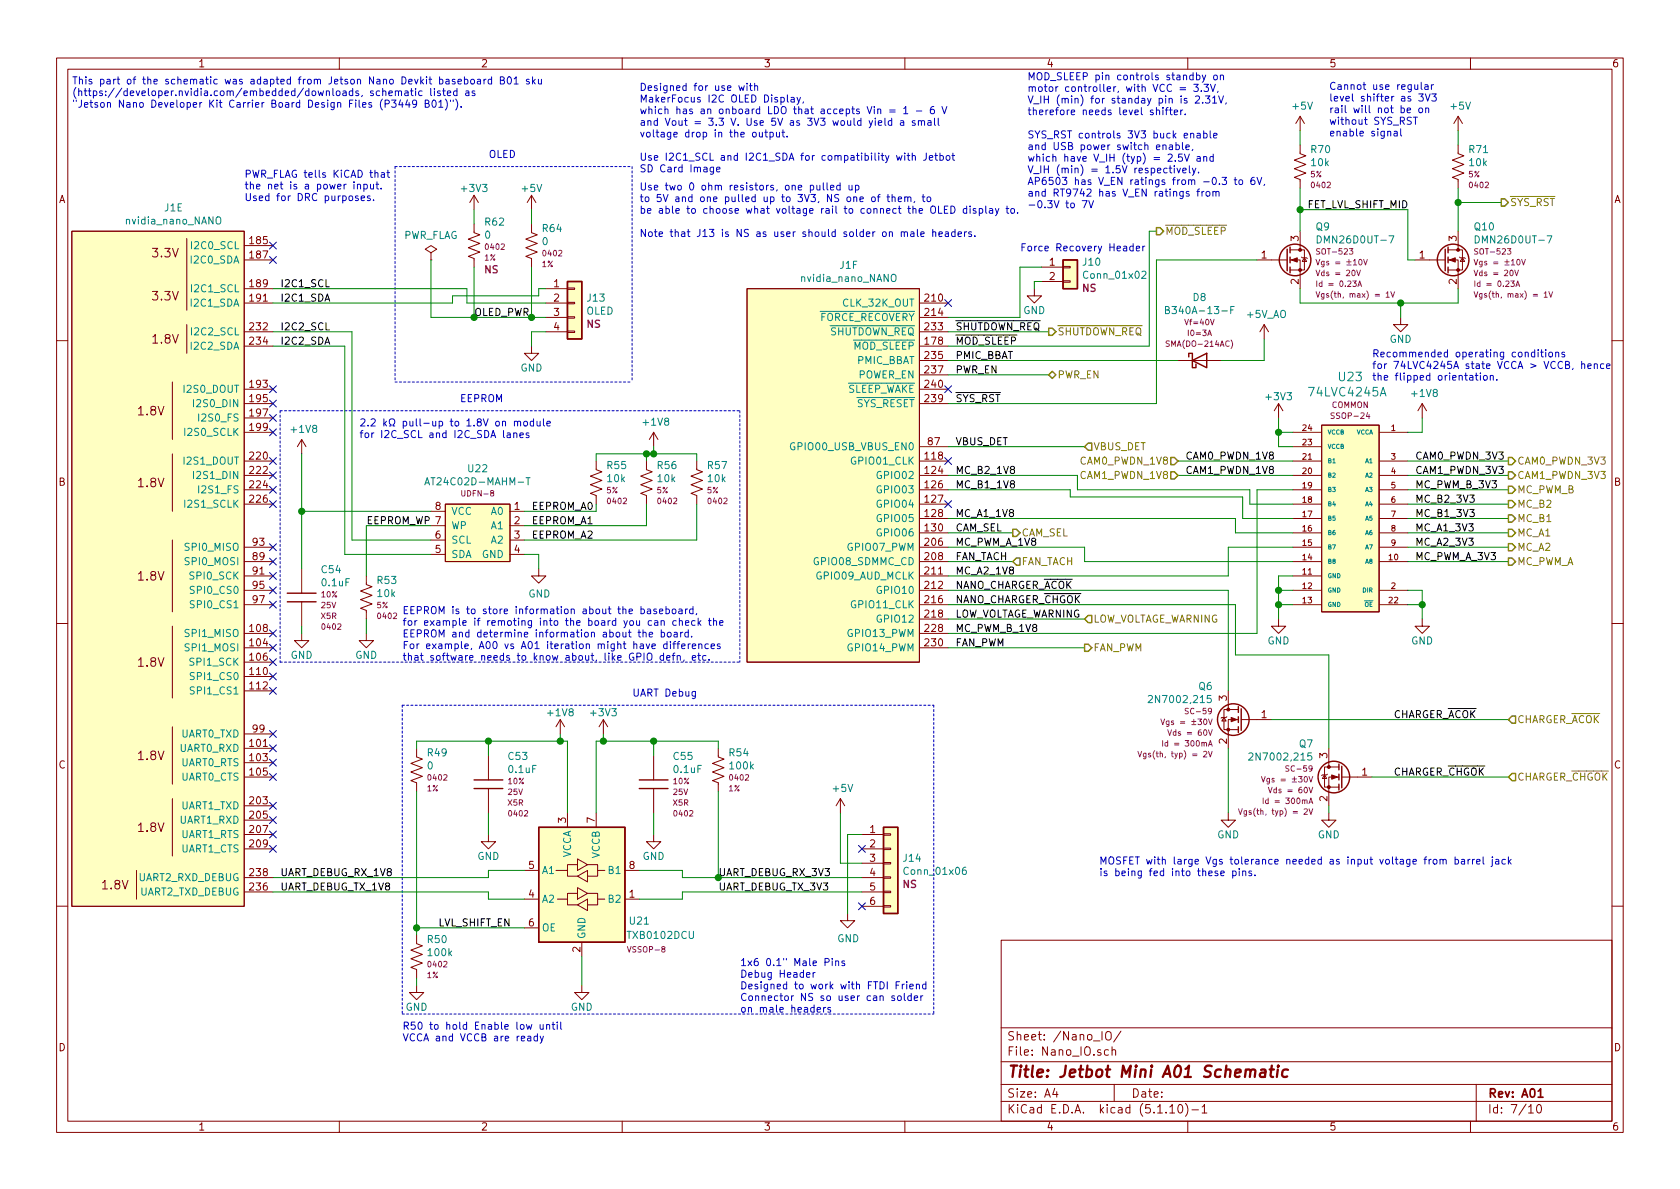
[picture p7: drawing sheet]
<svg xmlns="http://www.w3.org/2000/svg" width="297mm" height="210mm" viewBox="0 0 297 210" stroke-linecap="round" stroke-linejoin="round" font-family="sans-serif">
<defs><g id="words">
<text font-size="2.8" fill="#840000" x="178" y="190.5">Title: Jetbot Mini A01 Schematic</text>
<g font-size="2.1" fill="#840000">
<text x="27" y="45.5">3.3V</text>
<text x="27" y="53.1">3.3V</text>
<text x="27" y="60.8">1.8V</text>
<text x="24.5" y="73.5">1.8V</text>
<text x="24.5" y="86.2">1.8V</text>
<text x="24.5" y="102.7">1.8V</text>
<text x="24.5" y="117.9">1.8V</text>
<text x="24.5" y="134.4">1.8V</text>
<text x="24.5" y="147.1">1.8V</text>
<text x="18.1" y="157.3">1.8V</text>
<text x="178" y="184">Sheet: /Nano_IO/</text>
<text x="178" y="186.7">File: Nano_IO.sch</text>
<text x="178" y="196.9">KiCad E.D.A. kicad (5.1.10)-1</text>
<text x="178" y="194.1">Size: A4</text>
<text x="200" y="194.1">Date:</text>
<text x="263" y="194.1">Rev: A01</text>
<text x="263" y="196.9">Id: 7/10</text>
</g>
<g font-size="2.1" fill="#008484">
<text x="232.1" y="70.1">74LVC4245A</text>
<text x="236.8" y="67.4">U23</text>
</g>
<g font-size="1.8" fill="#840000">
<text x="35" y="11.9">1</text>
<text x="85" y="11.9">2</text>
<text x="135" y="11.9">3</text>
<text x="185" y="11.9">4</text>
<text x="235" y="11.9">5</text>
<text x="285" y="11.9">6</text>
<text x="10.4" y="35.9">A</text>
<text x="285.4" y="35.9">A</text>
<text x="44.2" y="43.2">185</text>
<text x="44.2" y="45.7">187</text>
<text x="185.6" y="47">1</text>
<text x="223" y="45.7">1</text>
<text x="229.6" y="42.6" transform="rotate(-90 229.6 42.6)">3</text>
<text x="251" y="45.7">1</text>
<text x="257.6" y="42.6" transform="rotate(-90 257.6 42.6)">3</text>
<text x="44.2" y="50.8">189</text>
<text x="44.2" y="53.3">191</text>
<text x="97.9" y="50.8">1</text>
<text x="97.9" y="53.3">2</text>
<text x="163.6" y="53.3">210</text>
<text x="185.6" y="49.5">2</text>
<text x="229.6" y="50.3" transform="rotate(-90 229.6 50.3)">2</text>
<text x="257.6" y="50.3" transform="rotate(-90 257.6 50.3)">2</text>
<text x="44.2" y="58.4">232</text>
<text x="97.9" y="55.9">3</text>
<text x="97.9" y="58.4">4</text>
<text x="163.6" y="55.9">214</text>
<text x="163.6" y="58.4">233</text>
<text x="44.2" y="61">234</text>
<text x="163.6" y="61">178</text>
<text x="163.6" y="63.5">235</text>
<text x="44.2" y="68.6">193</text>
<text x="44.2" y="71.1">195</text>
<text x="163.6" y="66">237</text>
<text x="163.6" y="71.1">239</text>
<text x="163.6" y="68.6">240</text>
<text x="44.2" y="73.7">197</text>
<text x="44.2" y="76.2">199</text>
<text x="44.2" y="81.3">220</text>
<text x="44.2" y="83.8">222</text>
<text x="163.6" y="81.3">118</text>
<text x="163.6" y="83.8">124</text>
<text x="164.1" y="78.7">87</text>
<text x="10.4" y="85.9">B</text>
<text x="44.2" y="86.4">224</text>
<text x="44.2" y="88.9">226</text>
<text x="163.6" y="86.4">126</text>
<text x="163.6" y="88.9">127</text>
<text x="285.4" y="85.9">B</text>
<text x="77" y="95.2">6</text>
<text x="77" y="90.2">8</text>
<text x="91" y="90.2">1</text>
<text x="91" y="92.7">2</text>
<text x="91" y="95.2">3</text>
<text x="163.6" y="91.4">128</text>
<text x="163.6" y="94">130</text>
<text x="44.8" y="99.1">89</text>
<text x="44.8" y="101.6">91</text>
<text x="44.8" y="96.5">93</text>
<text x="77" y="97.8">5</text>
<text x="91" y="97.8">4</text>
<text x="163.6" y="96.5">206</text>
<text x="163.6" y="99.1">208</text>
<text x="163.6" y="101.6">211</text>
<text x="44.8" y="104.1">95</text>
<text x="44.8" y="106.7">97</text>
<text x="163.6" y="104.1">212</text>
<text x="163.6" y="106.7">216</text>
<text x="44.2" y="111.8">108</text>
<text x="163.6" y="109.2">218</text>
<text x="163.6" y="111.8">228</text>
<text x="44.2" y="114.3">104</text>
<text x="44.2" y="116.8">106</text>
<text x="44.2" y="119.4">110</text>
<text x="163.6" y="114.3">230</text>
<text x="44.2" y="121.9">112</text>
<text x="216.9" y="123.9" transform="rotate(-90 216.9 123.9)">3</text>
<text x="44.8" y="129.5">99</text>
<text x="216.9" y="131.5" transform="rotate(-90 216.9 131.5)">2</text>
<text x="223" y="127">1</text>
<text x="10.4" y="135.9">C</text>
<text x="44.2" y="132.1">101</text>
<text x="44.2" y="134.6">103</text>
<text x="44.2" y="137.2">105</text>
<text x="234.7" y="134.1" transform="rotate(-90 234.7 134.1)">3</text>
<text x="240.8" y="137.2">1</text>
<text x="285.4" y="135.9">C</text>
<text x="44.2" y="142.2">203</text>
<text x="234.7" y="141.7" transform="rotate(-90 234.7 141.7)">2</text>
<text x="44.2" y="144.8">205</text>
<text x="44.2" y="147.3">207</text>
<text x="44.2" y="149.9">209</text>
<text x="100.1" y="145.5" transform="rotate(-90 100.1 145.5)">3</text>
<text x="105.2" y="145.5" transform="rotate(-90 105.2 145.5)">7</text>
<text x="153.8" y="147.3">1</text>
<text x="153.8" y="149.9">2</text>
<text x="44.2" y="154.9">238</text>
<text x="93.5" y="153.7">5</text>
<text x="111.3" y="153.7">8</text>
<text x="153.8" y="152.4">3</text>
<text x="153.8" y="154.9">4</text>
<text x="44.2" y="157.5">236</text>
<text x="93.5" y="158.7">4</text>
<text x="111.3" y="158.7">1</text>
<text x="153.8" y="157.5">5</text>
<text x="153.8" y="160">6</text>
<text x="93.5" y="163.8">6</text>
<text x="102.6" y="168.4" transform="rotate(-90 102.6 168.4)">2</text>
<text x="10.4" y="185.9">D</text>
<text x="285.4" y="185.9">D</text>
<text x="35" y="199.9">1</text>
<text x="85" y="199.9">2</text>
<text x="135" y="199.9">3</text>
<text x="185" y="199.9">4</text>
<text x="235" y="199.9">5</text>
<text x="285" y="199.9">6</text>
</g>
<g font-size="1.8" fill="#0000c2">
<text x="12.7" y="14.9">This part of the schematic was adapted from Jetson Nano Devkit baseboard B01 sku</text>
<text x="12.7" y="17">(https://developer.nvidia.com/embedded/downloads, schematic listed as</text>
<text x="113" y="16.1">Designed for use with</text>
<text x="181.6" y="14.2">MOD_SLEEP pin controls standby on</text>
<text x="181.6" y="16.3">motor controller, with VCC = 3.3V,</text>
<text x="234.9" y="15.9">Cannot use regular</text>
<text x="234.9" y="18">level shifter as 3V3</text>
<text x="12.7" y="19">&quot;Jetson Nano Developer Kit Carrier Board Design Files (P3449 B01)&quot;).</text>
<text x="113" y="18.1">MakerFocus I2C OLED Display,</text>
<text x="113" y="20.2">which has an onboard LDO that accepts Vin = 1 - 6 V</text>
<text x="113" y="22.2">and Vout = 3.3 V. Use 5V as 3V3 would yield a small</text>
<text x="181.6" y="18.3">V_IH (min) for standay pin is 2.31V,</text>
<text x="181.6" y="20.4">therefore needs level shifter.</text>
<text x="234.9" y="20">rail will not be on</text>
<text x="234.9" y="22.1">without SYS_RST</text>
<text x="86.4" y="27.9">OLED</text>
<text x="113" y="24.3">voltage drop in the output.</text>
<text x="113" y="28.4">Use I2C1_SCL and I2C1_SDA for compatibility with Jetbot</text>
<text x="181.6" y="24.5">SYS_RST controls 3V3 buck enable</text>
<text x="181.6" y="26.5">and USB power switch enable,</text>
<text x="181.6" y="28.6">which have V_IH (typ) = 2.5V and</text>
<text x="234.9" y="24.1">enable signal</text>
<text x="43.2" y="31.4">PWR_FLAG tells KiCAD that</text>
<text x="43.2" y="33.5">the net is a power input.</text>
<text x="43.2" y="35.6">Used for DRC purposes.</text>
<text x="113" y="30.5">SD Card Image</text>
<text x="113" y="33.7">Use two 0 ohm resistors, one pulled up</text>
<text x="113" y="35.7">to 5V and one pulled up to 3V3, NS one of them, to</text>
<text x="181.6" y="30.7">V_IH (min) = 1.5V respectively.</text>
<text x="181.6" y="32.7">AP6503 has V_EN ratings from -0.3 to 6V,</text>
<text x="181.6" y="34.8">and RT9742 has V_EN ratings from</text>
<text x="113" y="37.8">be able to choose what voltage rail to connect the OLED display to.</text>
<text x="113" y="41.9">Note that J13 is NS as user should solder on male headers.</text>
<text x="181.6" y="36.8">-0.3V to 7V</text>
<text x="180.3" y="44.4">Force Recovery Header</text>
<text x="242.6" y="63.2">Recommended operating conditions</text>
<text x="242.6" y="65.2">for 74LVC4245A state VCCA &gt; VCCB, hence</text>
<text x="81.3" y="71.1">EEPROM</text>
<text x="242.6" y="67.3">the flipped orientation.</text>
<text x="63.5" y="75.4">2.2 k pull-up to 1.8V on module</text>
<text x="63.5" y="77.5">for I2C_SCL and I2C_SDA lanes</text>
<text x="71.1" y="108.6">EEPROM is to store information about the baseboard,</text>
<text x="71.1" y="110.7">for example if remoting into the board you can check the</text>
<text x="71.1" y="112.7">EEPROM and determine information about the board.</text>
<text x="71.1" y="114.8">For example, A00 vs A01 iteration might have differences</text>
<text x="71.1" y="116.8">that software needs to know about, like GPIO defn, etc.</text>
<text x="111.8" y="123.2">UART Debug</text>
<text x="194.3" y="152.9">MOSFET with large Vgs tolerance needed as input voltage from barrel jack</text>
<text x="194.3" y="154.9">is being fed into these pins.</text>
<text x="130.8" y="170.8">1x6 0.1&quot; Male Pins</text>
<text x="130.8" y="172.9">Debug Header</text>
<text x="130.8" y="174.9">Designed to work with FTDI Friend</text>
<text x="130.8" y="177">Connector NS so user can solder</text>
<text x="130.8" y="179.1">on male headers</text>
<text x="71.1" y="182.1">R50 to hold Enable low until</text>
<text x="71.1" y="184.1">VCCA and VCCB are ready</text>
</g>
<g font-size="1.8" fill="#008484">
<text x="228.7" y="19.4">+5V</text>
<text x="256.6" y="19.4">+5V</text>
<text x="231.9" y="27.1">R70</text>
<text x="231.9" y="29.4">10k</text>
<text x="259.8" y="27.1">R71</text>
<text x="259.9" y="29.4">10k</text>
<text x="81.7" y="34">+3V3</text>
<text x="92.4" y="34">+5V</text>
<text x="22.4" y="39.7">nvidia_nano_NANO</text>
<text x="29.1" y="37.4">J1E</text>
<text x="85.8" y="39.9">R62</text>
<text x="96" y="41">R64</text>
<text x="232.7" y="40.7">Q9</text>
<text x="260.8" y="40.7">Q10</text>
<text x="34" y="46.6">I2C0_SDA</text>
<text x="34.2" y="44.1">I2C0_SCL</text>
<text x="71.2" y="42.3">PWR_FLAG</text>
<text x="85.8" y="42.2">0</text>
<text x="95.9" y="43.4">0</text>
<text x="148.5" y="47.5">J1F</text>
<text x="191.5" y="47">J10</text>
<text x="233.5" y="43">DMN26D0UT-7</text>
<text x="261.5" y="43">DMN26D0UT-7</text>
<text x="34.2" y="51.7">I2C1_SCL</text>
<text x="103.9" y="53.3">J13</text>
<text x="141.8" y="49.9">nvidia_nano_NANO</text>
<text x="191.9" y="49.3">Conn_01x02</text>
<text x="211" y="53.2">D8</text>
<text x="34" y="54.2">I2C1_SDA</text>
<text x="34.2" y="59.3">I2C2_SCL</text>
<text x="103.7" y="55.6">OLED</text>
<text x="144.7" y="56.8">FORCE_RECOVERY</text>
<text x="146.6" y="59.3">SHUTDOWN_REQ</text>
<text x="149.2" y="54.2">CLK_32K_OUT</text>
<text x="180.9" y="55.5">GND</text>
<text x="207.2" y="55.5">B340A-13-F</text>
<text x="220.5" y="56.2">+5V_AO</text>
<text x="34" y="61.8">I2C2_SDA</text>
<text x="92" y="65.7">GND</text>
<text x="150.9" y="61.8">MOD_SLEEP</text>
<text x="151.5" y="64.4">PMIC_BBAT</text>
<text x="245.7" y="60.6">GND</text>
<text x="32.8" y="69.5">I2S0_DOUT</text>
<text x="149.6" y="69.5">SLEEP_WAKE</text>
<text x="151.7" y="66.9">POWER_EN</text>
<text x="224" y="70.8">+3V3</text>
<text x="249.8" y="70.2">+1V8</text>
<text x="33" y="77.1">I2S0_SCLK</text>
<text x="34.7" y="72">I2S0_DIN</text>
<text x="35.5" y="74.5">I2S0_FS</text>
<text x="51.6" y="76.5">+1V8</text>
<text x="113.9" y="75.3">+1V8</text>
<text x="151.4" y="72">SYS_RESET</text>
<text x="32.8" y="82.2">I2S1_DOUT</text>
<text x="82.8" y="83.5">U22</text>
<text x="107.4" y="83">R55</text>
<text x="116.3" y="83">R56</text>
<text x="125.2" y="83">R57</text>
<text x="140.4" y="79.6">GPIO00_USB_VBUS_EN0</text>
<text x="150.8" y="82.2">GPIO01_CLK</text>
<text x="33" y="89.8">I2S1_SCLK</text>
<text x="34.7" y="84.7">I2S1_DIN</text>
<text x="35.5" y="87.2">I2S1_FS</text>
<text x="76.1" y="85.8">AT24C02D-MAHM-T</text>
<text x="107.5" y="85.3">10k</text>
<text x="116.4" y="85.3">10k</text>
<text x="125.2" y="85.3">10k</text>
<text x="155.4" y="84.7">GPIO02</text>
<text x="155.4" y="87.2">GPIO03</text>
<text x="155.4" y="89.8">GPIO04</text>
<text x="79.8" y="93.6">WP</text>
<text x="79.8" y="91.1">VCC</text>
<text x="86.9" y="91.1">A0</text>
<text x="86.9" y="93.6">A1</text>
<text x="155.4" y="92.3">GPIO05</text>
<text x="155.4" y="94.9">GPIO06</text>
<text x="33.1" y="99.9">SPI0_MOSI</text>
<text x="33.1" y="97.4">SPI0_MISO</text>
<text x="56.9" y="101.4">C54</text>
<text x="79.8" y="98.7">SDA</text>
<text x="79.8" y="96.1">SCL</text>
<text x="85.2" y="98.7">GND</text>
<text x="86.9" y="96.1">A2</text>
<text x="144.2" y="99.9">GPIO08_SDMMC_CD</text>
<text x="150.1" y="97.4">GPIO07_PWM</text>
<text x="33.9" y="102.5">SPI0_SCK</text>
<text x="34.2" y="105">SPI0_CS0</text>
<text x="34.2" y="107.6">SPI0_CS1</text>
<text x="57" y="103.7">0.1uF</text>
<text x="66.8" y="103.3">R53</text>
<text x="66.8" y="105.6">10k</text>
<text x="93.4" y="105.7">GND</text>
<text x="144.5" y="102.5">GPIO09_AUD_MCLK</text>
<text x="150.8" y="107.6">GPIO11_CLK</text>
<text x="155.4" y="105">GPIO10</text>
<text x="33.1" y="112.6">SPI1_MISO</text>
<text x="150.1" y="112.6">GPIO13_PWM</text>
<text x="155.4" y="110.1">GPIO12</text>
<text x="224.1" y="114">GND</text>
<text x="249.5" y="114">GND</text>
<text x="33.1" y="115.2">SPI1_MOSI</text>
<text x="33.9" y="117.7">SPI1_SCK</text>
<text x="51.4" y="116.5">GND</text>
<text x="62.8" y="116.5">GND</text>
<text x="150.1" y="115.2">GPIO14_PWM</text>
<text x="34.2" y="120.3">SPI1_CS0</text>
<text x="34.2" y="122.8">SPI1_CS1</text>
<text x="203.8" y="124.3">2N7002,215</text>
<text x="212" y="122">Q6</text>
<text x="32" y="130.4">UART0_TXD</text>
<text x="97" y="126.7">+1V8</text>
<text x="104.6" y="126.7">+3V3</text>
<text x="31.8" y="133">UART0_RXD</text>
<text x="32" y="135.5">UART0_RTS</text>
<text x="75.6" y="136.1">0</text>
<text x="75.7" y="133.8">R49</text>
<text x="89.9" y="134.4">C53</text>
<text x="90" y="136.7">0.1uF</text>
<text x="119.2" y="134.4">C55</text>
<text x="119.3" y="136.7">0.1uF</text>
<text x="129" y="133.8">R54</text>
<text x="129.2" y="136.1">100k</text>
<text x="221.6" y="134.5">2N7002,215</text>
<text x="229.8" y="132.2">Q7</text>
<text x="32" y="138">UART0_CTS</text>
<text x="32" y="143.1">UART1_TXD</text>
<text x="147.4" y="140">+5V</text>
<text x="31.8" y="145.7">UART1_RXD</text>
<text x="32" y="148.2">UART1_RTS</text>
<text x="215.2" y="148.3">GND</text>
<text x="233" y="148.3">GND</text>
<text x="24.4" y="155.8">UART2_RXD_DEBUG</text>
<text x="32" y="150.7">UART1_CTS</text>
<text x="84.4" y="152.1">GND</text>
<text x="95.8" y="154.6">A1</text>
<text x="101" y="151.8" transform="rotate(-90 101 151.8)">VCCA</text>
<text x="106" y="151.8" transform="rotate(-90 106 151.8)">VCCB</text>
<text x="107.7" y="154.6">B1</text>
<text x="113.6" y="152.1">GND</text>
<text x="159.8" y="152.4">J14</text>
<text x="160.1" y="154.7">Conn_01x06</text>
<text x="24.6" y="158.4">UART2_TXD_DEBUG</text>
<text x="95.8" y="159.6">A2</text>
<text x="107.7" y="159.6">B2</text>
<text x="75.7" y="166.8">R50</text>
<text x="95.8" y="164.7">OE</text>
<text x="103.5" y="166.1" transform="rotate(-90 103.5 166.1)">GND</text>
<text x="111.2" y="166">TXB0102DCU</text>
<text x="111.4" y="163.5">U21</text>
<text x="148" y="166.6">GND</text>
<text x="75.8" y="169.1">100k</text>
<text x="71.7" y="178.7">GND</text>
<text x="100.9" y="178.7">GND</text>
</g>
<g font-size="1.8" fill="#848400">
<text x="206" y="41.5">MOD_SLEEP</text>
<text x="267" y="36.4">SYS_RST</text>
<text x="186.9" y="59.3">SHUTDOWN_REQ</text>
<text x="186.9" y="66.9">PWR_EN</text>
<text x="191.2" y="82.2">CAM0_PWDN_1V8</text>
<text x="193.3" y="79.6">VBUS_DET</text>
<text x="268.2" y="82.2">CAM0_PWDN_3V3</text>
<text x="191.2" y="84.7">CAM1_PWDN_1V8</text>
<text x="268.2" y="84.7">CAM1_PWDN_3V3</text>
<text x="268.2" y="89.8">MC_B2</text>
<text x="268.2" y="87.2">MC_PWM_B</text>
<text x="180.6" y="94.9">CAM_SEL</text>
<text x="268.2" y="94.9">MC_A1</text>
<text x="268.2" y="92.3">MC_B1</text>
<text x="180.6" y="99.9">FAN_TACH</text>
<text x="268.2" y="97.4">MC_A2</text>
<text x="268.2" y="99.9">MC_PWM_A</text>
<text x="193.3" y="110.1">LOW_VOLTAGE_WARNING</text>
<text x="193.3" y="115.2">FAN_PWM</text>
<text x="268.2" y="127.9">CHARGER_ACOK</text>
<text x="268.2" y="138">CHARGER_CHGOK</text>
</g>
<g font-size="1.8">
<text x="231.1" y="36.8">FET_LVL_SHIFT_MID</text>
<text x="49.5" y="50.8">I2C1_SCL</text>
<text x="49.5" y="53.3">I2C1_SDA</text>
<text x="49.5" y="58.4">I2C2_SCL</text>
<text x="168.9" y="58.4">SHUTDOWN_REQ</text>
<text x="49.5" y="61">I2C2_SDA</text>
<text x="168.9" y="61">MOD_SLEEP</text>
<text x="168.9" y="63.5">PMIC_BBAT</text>
<text x="168.9" y="71.1">SYS_RST</text>
<text x="168.9" y="66">PWR_EN</text>
<text x="168.9" y="83.8">MC_B2_1V8</text>
<text x="168.9" y="78.7">VBUS_DET</text>
<text x="209.5" y="81.3">CAM0_PWDN_1V8</text>
<text x="209.5" y="83.8">CAM1_PWDN_1V8</text>
<text x="250.2" y="81.3">CAM0_PWDN_3V3</text>
<text x="250.2" y="83.8">CAM1_PWDN_3V3</text>
<text x="168.9" y="86.4">MC_B1_1V8</text>
<text x="250.2" y="86.4">MC_PWM_B_3V3</text>
<text x="250.2" y="88.9">MC_B2_3V3</text>
<text x="64.8" y="92.7">EEPROM_WP 7</text>
<text x="94" y="95.2">EEPROM_A2</text>
<text x="94" y="92.7">EEPROM_A1</text>
<text x="94" y="90.2">EEPROM_A0</text>
<text x="168.9" y="91.4">MC_A1_1V8</text>
<text x="168.9" y="94">CAM_SEL</text>
<text x="250.2" y="91.4">MC_B1_3V3</text>
<text x="250.2" y="94">MC_A1_3V3</text>
<text x="168.9" y="96.5">MC_PWM_A_1V8</text>
<text x="168.9" y="101.6">MC_A2_1V8</text>
<text x="168.9" y="99.1">FAN_TACH</text>
<text x="250.2" y="99.1">MC_PWM_A_3V3</text>
<text x="250.2" y="96.5">MC_A2_3V3</text>
<text x="168.9" y="106.7">NANO_CHARGER_CHGOK</text>
<text x="168.9" y="104.1">NANO_CHARGER_ACOK</text>
<text x="168.9" y="111.8">MC_PWM_B_1V8</text>
<text x="168.9" y="109.2">LOW_VOLTAGE_WARNING</text>
<text x="168.9" y="114.3">FAN_PWM</text>
<text x="246.4" y="127">CHARGER_ACOK</text>
<text x="246.4" y="137.2">CHARGER_CHGOK</text>
<text x="49.5" y="154.9">UART_DEBUG_RX_1V8</text>
<text x="127" y="154.9">UART_DEBUG_RX_3V3</text>
<text x="49.5" y="157.5">UART_DEBUG_TX_1V8</text>
<text x="127" y="157.5">UART_DEBUG_TX_3V3</text>
<text x="77.5" y="163.8">LVL_SHIFT_EN</text>
</g>
<g font-size="1.8" fill="#840084">
<text x="85.7" y="48.3">NS</text>
<text x="191.4" y="51.6">NS</text>
<text x="103.8" y="58">NS</text>
<text x="159.6" y="157">NS</text>
</g>
<text font-size="1.8" fill="#008400" x="83.8" y="55.9">OLED_PWR</text>
<g font-size="1.4" fill="#840084">
<text x="231.7" y="31.3">5%</text>
<text x="232" y="33.2">0402</text>
<text x="259.7" y="31.3">5%</text>
<text x="260" y="33.2">0402</text>
<text x="85.7" y="46.1">1%</text>
<text x="86" y="44.2">0402</text>
<text x="95.8" y="47.2">1%</text>
<text x="96.1" y="45.3">0402</text>
<text x="233.2" y="45">SOT-523</text>
<text x="233.6" y="46.9">Vgs = ±10V</text>
<text x="261.1" y="45">SOT-523</text>
<text x="261.5" y="46.9">Vgs = ±10V</text>
<text x="233.3" y="48.8">Vds = 20V</text>
<text x="233.5" y="50.7">Id = 0.23A</text>
<text x="233.9" y="52.6">Vgs(th, max) = 1V</text>
<text x="261.3" y="48.8">Vds = 20V</text>
<text x="261.4" y="50.7">Id = 0.23A</text>
<text x="261.8" y="52.6">Vgs(th, max) = 1V</text>
<text x="209.8" y="57.5">Vf=40V</text>
<text x="210.2" y="59.4">I0=3A</text>
<text x="206.7" y="61.3">SMA(DO-214AC)</text>
<text x="235.4" y="72.1">COMMON</text>
<text x="235.8" y="74.1">SSOP-24</text>
<text x="81.9" y="87.8">UDFN-8</text>
<text x="107.3" y="87.2">5%</text>
<text x="107.6" y="89.1">0402</text>
<text x="116.2" y="87.2">5%</text>
<text x="116.5" y="89.1">0402</text>
<text x="125" y="87.2">5%</text>
<text x="125.3" y="89.1">0402</text>
<text x="56.8" y="105.6">10%</text>
<text x="56.9" y="107.5">25V</text>
<text x="66.6" y="107.5">5%</text>
<text x="56.8" y="109.4">X5R</text>
<text x="57.1" y="111.3">0402</text>
<text x="66.9" y="109.4">0402</text>
<text x="206.1" y="128.2">Vgs = ±30V</text>
<text x="206.2" y="132">Id = 300mA</text>
<text x="207.1" y="130.1">Vds = 60V</text>
<text x="209.9" y="126.3">SC-59</text>
<text x="202.4" y="133.9">Vgs(th, typ) = 2V</text>
<text x="227.7" y="136.4">SC-59</text>
<text x="75.5" y="139.9">1%</text>
<text x="75.8" y="138">0402</text>
<text x="89.8" y="142.5">X5R</text>
<text x="89.9" y="138.7">10%</text>
<text x="89.9" y="140.6">25V</text>
<text x="119" y="142.5">X5R</text>
<text x="119.1" y="138.7">10%</text>
<text x="119.1" y="140.6">25V</text>
<text x="128.9" y="139.9">1%</text>
<text x="129.2" y="138">0402</text>
<text x="223.9" y="138.3">Vgs = ±30V</text>
<text x="224" y="142.2">Id = 300mA</text>
<text x="224.9" y="140.3">Vds = 60V</text>
<text x="90.1" y="144.4">0402</text>
<text x="119.3" y="144.4">0402</text>
<text x="220.1" y="144.1">Vgs(th, typ) = 2V</text>
<text x="75.5" y="172.9">1%</text>
<text x="75.8" y="171">0402</text>
<text x="111.3" y="168.4">VSSOP-8</text>
</g>
<g font-size="1.4" fill="#840000">
<text x="230.4" y="76.2">24</text>
<text x="246" y="76.2">1</text>
<text x="230.4" y="83.8">20</text>
<text x="230.4" y="81.3">21</text>
<text x="230.4" y="78.7">23</text>
<text x="246" y="81.3">3</text>
<text x="246" y="83.8">4</text>
<text x="230.4" y="88.9">18</text>
<text x="230.4" y="86.4">19</text>
<text x="246" y="86.4">5</text>
<text x="246" y="88.9">6</text>
<text x="230.4" y="94">16</text>
<text x="230.4" y="91.4">17</text>
<text x="246" y="91.4">7</text>
<text x="246" y="94">8</text>
<text x="230.4" y="101.6">11</text>
<text x="230.4" y="99.1">14</text>
<text x="230.4" y="96.5">15</text>
<text x="245.6" y="99.1">10</text>
<text x="246" y="96.5">9</text>
<text x="230.4" y="104.1">12</text>
<text x="230.4" y="106.7">13</text>
<text x="245.6" y="106.7">22</text>
<text x="246" y="104.1">2</text>
</g>
<g font-size="1.1" fill="#008484">
<text x="234.7" y="76.8">VCCB</text>
<text x="239.8" y="76.8">VCCA</text>
<text x="234.7" y="81.9">B1</text>
<text x="234.7" y="79.4">VCCB</text>
<text x="241.5" y="81.9">A1</text>
<text x="234.7" y="89.5">B4</text>
<text x="234.7" y="87">B3</text>
<text x="234.7" y="84.4">B2</text>
<text x="241.5" y="84.4">A2</text>
<text x="241.5" y="87">A3</text>
<text x="241.5" y="89.5">A4</text>
<text x="234.7" y="94.6">B6</text>
<text x="234.7" y="92.1">B5</text>
<text x="241.5" y="92.1">A5</text>
<text x="241.5" y="94.6">A6</text>
<text x="234.7" y="99.7">B8</text>
<text x="234.7" y="97.1">B7</text>
<text x="241.5" y="99.7">A8</text>
<text x="241.5" y="97.1">A7</text>
<text x="234.7" y="102.2">GND</text>
<text x="234.7" y="104.8">GND</text>
<text x="234.7" y="107.3">GND</text>
<text x="241" y="104.8">DIR</text>
<text x="241.3" y="107.3">OE</text>
</g>
</g></defs>
<g fill="none" stroke="#840000" stroke-width=".18">
<path d="M10 10.3h277v189.9h-277zM12 12.2h273v186.1h-273zM60 10.3v1.9M110 10.3v1.9M160 10.3v1.9M210 10.3v1.9M260 10.3v1.9M83.8 39.6v1.5l1 .4-2 .8 2 .7-2 .8 2 .8-2 .7 1 .4v1.5M83.8 34.5v2.6M83.8 34.5l-.7 1.3M83.8 34.5l.8 1.3M94 39.6v1.5l1 .4-2 .8 2 .7-2 .8 2 .8-2 .7 1 .4v1.5"/>
<path d="M94 34.5v2.6M94 34.5l-.8 1.3M94 34.5l.7 1.3M229.9 25.6v1.6l1 .4-2 .7 2 .8-2 .7 2 .8-2 .8 1 .3v1.6M229.9 20.6l-.8 1.2M229.9 20.6v2.5M229.9 20.6l.7 1.2M257.8 25.6v1.6l1 .4-2 .7 2 .8-2 .7 2 .8-2 .8 1 .3v1.6M257.8 20.6v2.5M257.8 20.6l-.8 1.2M257.8 20.6l.8 1.2M12.7 40.9h30.5v119.4h-30.5z"/>
<path d="M33 42.2v12.7M33 57.4v5.1M43.2 51h5.1M43.2 53.6h5.1M43.2 58.7h5.1M43.2 46h5.1M43.2 43.4h5.1M76.2 44.7l1-.6-1-.7-1 .7 1 .6v1.3M76.2 46h.1M96.5 51h3.8M96.5 53.6h3.8M96.5 56.1h3.8"/>
<path d="M96.5 58.7h3.8M100.3 58.5h1.3v.3h-1.3zM100.3 56h1.3v.3h-1.3zM100.3 53.5h1.3v.2h-1.3zM100.3 50.9h1.3v.3h-1.3zM132.1 51h30.5v66.1h-30.5zM162.6 53.6h5M162.6 56.1h5M162.6 58.7h5M182.9 51v1.3h1.2l-1.2 1.3-1.3-1.3h1.3M184.1 47.2h3.9M184.1 49.8h3.9"/>
<path d="M188 49.7h1.2v.2h-1.2zM188 47.1h1.2v.3h-1.2zM222.2 46h5.4M223.5 57.4l-.7 1.3M223.5 57.4v2.5M223.5 57.4l.8 1.3M228.1 46h1.8v5M228.1 44.2h2.5v3.5h-2.5M229.9 40.9v3.3M230.1 45.5l.2 .1h.7l.1 .1M230.6 45.6l.4 .6h-.7zM247.6 56.1v1.3h1.3l-1.3 1.3-1.2-1.3h1.2"/>
<path d="M250.2 46h5.3M256 46h1.8v5M256 44.2h2.6v3.5h-2.6M257.8 40.9v3.3M258.1 45.5l.1 .1h.8l.1 .1M258.6 45.6l.4 .6h-.8zM10 60.2h2M30.5 67.6v10.1M43.2 76.4h5.1M43.2 61.2h5.1M43.2 71.4h5.1M43.2 68.8h5.1"/>
<path d="M43.2 73.9h5.1M53.3 77.7v2.6M53.3 77.7l-.7 1.3M53.3 77.7l.8 1.3M94 61.2v1.3h1.2l-1.2 1.2-1.3-1.2h1.3M115.6 76.4v2.6M115.6 76.4l-.8 1.3M115.6 76.4l.7 1.3M162.6 79h5M162.6 61.2h5M162.6 63.7h5M162.6 66.3h5"/>
<path d="M162.6 71.4h5M162.6 68.8h5M208.3 63.7h7.6M226.1 71.4l-.8 1.2M226.1 71.4v2.5M226.1 71.4l.7 1.2M228.6 76.4h5.1M228.6 79h5.1M233.7 75.2h10.1v33h-10.1zM243.8 76.4h5.1M251.5 71.4l-.8 1.2M251.5 71.4v2.5"/>
<path d="M251.5 71.4l.7 1.2M285 60.2h2M30.5 80.3v10.1M30.5 95.5v12.7M43.2 99.3h5.1M43.2 96.8h5.1M43.2 89.1h5.1M43.2 86.6h5.1M43.2 84.1h5.1M43.2 81.5h5.1M76.2 90.4h2.5M76.2 93h2.5"/>
<path d="M76.2 95.5h2.5M76.2 98h2.5M78.7 89.1h11.5v10.2h-11.5zM90.2 90.4h2.5M90.2 93h2.5M90.2 95.5h2.5M90.2 98h2.5M105.4 81.5v1.6l1 .3-2 .8 2 .8-2 .7 2 .8-2 .7 1 .4v1.5M114.3 81.5v1.6l1 .3-2 .8 2 .8-2 .7 2 .8-2 .7 1 .4v1.5M123.2 81.5v1.6l1 .3-2 .8 2 .8-2 .7 2 .8-2 .7 1 .4v1.5M162.6 99.3h5M162.6 96.8h5"/>
<path d="M162.6 94.2h5M162.6 91.7h5M162.6 89.1h5M162.6 86.6h5M162.6 84.1h5M162.6 81.5h5M228.6 99.3h5.1M228.6 96.8h5.1M228.6 94.2h5.1M228.6 91.7h5.1M228.6 89.1h5.1M228.6 86.6h5.1"/>
<path d="M228.6 84.1h5.1M228.6 81.5h5.1M243.8 99.3h5.1M243.8 96.8h5.1M243.8 94.2h5.1M243.8 91.7h5.1M243.8 89.1h5.1M243.8 86.6h5.1M243.8 84.1h5.1M243.8 81.5h5.1M10 110.3h2M30.5 110.7v12.7"/>
<path d="M43.2 101.8h5.1M43.2 104.4h5.1M43.2 106.9h5.1M43.2 112h5.1M43.2 114.5h5.1M43.2 117.1h5.1M43.2 119.6h5.1M53.3 112v1.3h1.3l-1.3 1.2-1.2-1.2h1.2M53.3 100.6v4.3M53.3 106.4v4.3M64.8 101.8v1.6l1 .4-2 .7 2 .8-2 .7 2 .8-2 .8 1 .3v1.6M64.8 112v1.3h1.2l-1.2 1.2-1.3-1.2h1.3"/>
<path d="M95.2 100.6v1.2h1.3l-1.3 1.3-1.2-1.3h1.2M162.6 101.8h5M162.6 104.4h5M162.6 106.9h5M162.6 109.5h5M162.6 112h5M162.6 114.5h5M226.1 109.5v1.2h1.2l-1.2 1.3-1.3-1.3h1.3M228.6 101.8h5.1M228.6 104.4h5.1M228.6 106.9h5.1M243.8 104.4h5.1"/>
<path d="M243.8 106.9h5.1M251.5 109.5v1.2h1.2l-1.2 1.3-1.3-1.3h1.3M285 110.3h2M30.5 128.5v10.2M43.2 137.4h5.1M43.2 132.3h5.1M43.2 134.9h5.1M43.2 122.2h5.1M43.2 129.8h5.1M73.7 132.3v1.6l1 .3-2.1 .8 2.1 .8-2.1 .7 2.1 .8-2.1 .7 1.1 .4v1.5M86.4 133.6v4.3M86.4 139.4v4.4"/>
<path d="M99.1 127.2l-.8 1.3M99.1 127.2v2.6M99.1 127.2l.7 1.3M106.7 127.2l-.8 1.3M106.7 127.2v2.6M106.7 127.2l.7 1.3M115.6 133.6v4.3M115.6 139.4v4.4M127 132.3v1.6l1 .3-2 .8 2 .8-2 .7 2 .8-2 .7 1 .4v1.5M216.4 126.9l.4 .6h-.8zM216.9 126.7l-.1 .2h-.8l-.1 .1M217.2 122.2v3.3"/>
<path d="M218.9 127.2h-1.7v5.1M218.9 125.5h-2.5v3.5h2.5M219.5 127.2h5.3M234.2 137l.4 .7h-.8zM234.7 136.9l-.1 .1h-.8l-.1 .2M234.9 132.3v3.3M236.7 137.4h-1.8v5.1M236.7 135.6h-2.5v3.6h2.5M237.2 137.4h5.4M24.1 153.9v5.1M30.5 141.2v10.2M43.2 147.6h5.1"/>
<path d="M43.2 150.1h5.1M43.2 155.2h5.1M43.2 157.7h5.1M43.2 142.5h5.1M43.2 145h5.1M86.4 147.6v1.2h1.2l-1.2 1.3-1.3-1.3h1.3M92.7 159h2.5M92.7 153.9h2.5M98.3 153.9h2v1h1.8M98.6 159h1.7v1h1.8M100.3 143.8v2.5M102.1 158h-1.8v1"/>
<path d="M102.1 152.9h-1.8v1M102.1 157l1.8 1-1.8 1zM102.1 151.9l1.8 1-1.8 1zM102.1 154.9l1.8-1v2.1zM103.9 158h1.8v1h1.2M103.9 152.9h1.8v1h1.2M105.4 143.8v2.5M105.7 159v1h-1.8M105.7 153.9v1h-1.8M110.5 159h2.5M110.5 153.9h2.5M115.6 147.6v1.2h1.2l-1.2 1.3-1.3-1.3h1.3"/>
<path d="M148.6 141.2l-.8 1.3M148.6 141.2v2.6M148.6 141.2l.8 1.3M152.4 147.6h3.8M152.4 150.1h3.8M152.4 152.6h3.8M152.4 155.2h3.8M152.4 157.7h3.8M156.2 157.6h1.3v.3h-1.3zM156.2 155.1h1.3v.2h-1.3zM156.2 152.5h1.3v.3h-1.3zM156.2 150h1.3v.2h-1.3z"/>
<path d="M156.2 147.4h1.3v.3h-1.3zM217.2 143.8v1.2h1.2l-1.2 1.3-1.3-1.3h1.3M234.9 143.8v1.2h1.3l-1.3 1.3-1.2-1.3h1.2M10 160.2h2M73.7 165.3v1.6l1 .4-2.1 .7 2.1 .8-2.1 .7 2.1 .8-2.1 .8 1.1 .3v1.6M73.7 174.2v1.3h1.2l-1.2 1.3-1.3-1.3h1.3M92.7 164.1h2.5M102.1 160l1.8-1v2zM102.9 174.2v1.3h1.2l-1.2 1.3-1.3-1.3h1.3M102.9 166.6v2.6M149.9 161.5v1.3h1.2l-1.2 1.3-1.3-1.3h1.3M152.4 160.3h3.8"/>
<path d="M156.2 160.1h1.3v.3h-1.3zM177 166.3h108v32h-108zM285 160.2h2M60 198.3v1.9M110 198.3v1.9M160 198.3v1.9M177 194.8h108M177 191.8h108M177 187.8h108M177 181.8h108M186.5 192.5l-.4 1h1M186.8 193v1"/>
<path d="M195.7 182.5a.5 .5 0 0 1 .5 0 .5 .5 0 0 1 .3 .4v.5a.5 .5 0 0 1-.5 .5 .5 .5 0 0 1-.5-.5v-.5zM196 185.7l-.4-.1-.3 .3v.6l.3 .1 .4-.1M196.6 185.7l.2-.1 .4 .1 .1 .9M196.6 185.1v1.5M197 191.8v3M198.2 182.3l-1.3 2M206.8 195.8l.5-.5v1.5M206.8 196.8h.9M208.5 195.4l.1-.1a.8 .8 0 0 1 .5 .8 .8 .8 0 0 1-.5 .7 1 1 0 0 1-.1-1.4zM209.6 195.1a1.71 1.71 0 0 1 0 2.3M210 198.3v1.9M210.7 196.3h1.2"/>
<path d="M212.5 195.8l.5-.5v1.5M212.5 196.8h.9M260 198.3v1.9M261 191.8v6.5M270.3 195.8l.4-.5v1.5M270.3 196.8h.8M271.8 195.5l.4-.2a.94 .94 0 0 1 0 1.5 .79 .79 0 0 1-.4-1.3z"/>
</g>
<path d="M272 193l.4-.5v1.5M272 194h.8" fill="none" stroke="#840000" stroke-width=".3"/>
<path d="M221.1 189.4a.47 .47 0 0 1 .4-.3 .47 .47 0 0 1 .5 .3l-.2 1M223 189.2h.7l-.1 1.2M223.8 189.6l-.7 .1a.4 .4 0 0 0-.4 .3 .4 .4 0 0 0 .3 .4l.7-.1M224.5 189.1h.7M224.9 188.4l-.3 1.8 .1 .1 .4 .1M225.9 189.1l-.1 1.3M226 188.4v.2M227.7 189.2a.68 .68 0 0 0-1 .3v.8l.3 .1 .6-.1" fill="none" stroke="#840000" stroke-width=".41"/>
<g fill="none" stroke="#840000" stroke-width=".25">
<path d="M100.3 49.8h2.6v10.1h-2.6zM188 46h2.5v5h-2.5zM227.6 44.1v3.8M228.1 43.7v1M228.1 45.5v1M228.1 47.2v1.1M255.5 44.1v3.8M256 43.7v1M256 45.5v1M256 47.2v1.1M210.2 63.1v-.6h.6v2.5h.7v-.6M210.8 63.7l2.6-1.2v2.5z"/>
<path d="M50.8 106.4h5.1M50.8 104.9h5.1M83.8 139.4h5.1M83.8 137.9h5.1M113 139.4h5.1M113 137.9h5.1M218.9 125v1M218.9 126.7v1.1M218.9 128.5v1M219.5 125.3v3.9M236.7 135.1v1M236.7 136.9v1"/>
<path d="M236.7 138.7v1M237.2 135.5v3.8M95.2 146.3h15.3v20.3h-15.3zM156.2 146.3h2.5v15.2h-2.5z"/>
<circle cx="229" cy="46" r="2.79"/>
<circle cx="256.9" cy="46" r="2.79"/>
<circle cx="218.1" cy="127.2" r="2.79"/>
<circle cx="235.8" cy="137.4" r="2.79"/>
</g>
<g fill="#840000" stroke="#840000" stroke-width=".18">
<path d="M235.5 137l1 .4-1 .4z"/>
<path d="M256.3 46l1-.4v.7z"/>
<path d="M228.3 46l1.1-.4v.7z"/>
<path d="M217.7 126.9l1 .3-1 .4z"/>
<circle cx="234.9" cy="139.2" r=".25"/>
<circle cx="234.9" cy="135.6" r=".25"/>
<circle cx="257.8" cy="47.7" r=".25"/>
<circle cx="257.8" cy="44.2" r=".25"/>
<circle cx="229.9" cy="47.7" r=".25"/>
<circle cx="229.9" cy="44.2" r=".25"/>
<circle cx="217.2" cy="129" r=".25"/>
<circle cx="217.2" cy="125.5" r=".25"/>
</g>
<g fill="none" stroke="#008484" stroke-width=".18">
<path d="M38.3 38.5a.45 .45 0 0 1 .7 0 .88 .88 0 0 1-.3 1.1h-.3a1.07 1.07 0 0 1-.1-1.1zM157.6 48.7a.45 .45 0 0 1 .8 0 .88 .88 0 0 1-.3 1.1l-.3-.1a1.07 1.07 0 0 1-.2-1zM201.9 48.1l.5-.2 .2 .4v.2l-.8 .7h.8M206.1 54.8h.5l.1-.2v-.3l-.6-.1v1.3h.5l.1-.2 .1-.3-.3-.2M217.6 54.8h.4M218.2 54.2h-.6v1.3M232.9 41.7a.64 .64 0 0 1 .7 .6 .64 .64 0 0 1-.7 .7zM245.6 41.7h.9l-.6 1.3M260.8 41.7a.64 .64 0 0 1 .8 .6 .64 .64 0 0 1-.8 .7zM273.5 41.7h.9l-.6 1.3M34.2 70.7v1.2M140.5 78.4a.59 .59 0 0 0-.8 .5 .59 .59 0 0 0 .8 .6v-.5h-.2"/>
<path d="M231.3 68.5h1.1l-.7 1.5M34.2 83.4v1.2M75.1 85.7l.4-1.2 .4 1.2M75.2 85.4h.6M93 84.5h.7M93.4 84.5v1.2M34.3 119l-.4-.1-.2 .1v.5l.6 .2v.3l-.2 .2-.5-.1M34.3 103.8l-.4-.1-.2 .1v.4l.6 .3v.2l-.2 .2h-.5M34.3 106.3l-.4-.1-.2 .1v.5l.6 .2v.3l-.2 .2-.5-.1M34.3 121.5h-.4l-.2 .1v.4l.6 .2v.3l-.2 .2h-.5M203 123.1l.5-.1 .3 .3-.1 .2-.7 .8h.8M214.1 123h-.6l-.1 .6 .5-.1 .3 .2v.3l-.3 .3-.5-.2"/>
<path d="M220.8 133.3l.5-.2 .2 .4v.2l-.7 .7h.7M231.9 133.1h-.6l-.1 .7 .5-.2 .3 .3v.3l-.3 .2-.5-.1M170.8 153.4h-.4a.87 .87 0 0 0 0 1.2l.4-.1v-.5l-.4-.2-.2 .3"/>
</g>
<g fill="none" stroke="#840084" stroke-width=".18">
<path d="M232.7 45.9l.3 1 .3-1M232.7 47.8l.3 1 .3-1M232.7 51.6l.3 1 .3-1M232.8 49.7v1M233.3 44l-.5 .1a.41 .41 0 0 0 .5 .5l-.1 .3h-.4M239.9 47.8l.3 1 .3-1M240.1 50.7l.3-1 .3 1M240.2 50.4h.5M241.1 45.9l.3 1 .4-1M245.1 52.6h.5M245.9 51.6l.4 1 .3-1M260.6 45.9l.4 1 .3-1"/>
<path d="M260.6 47.8l.4 1 .3-1M260.6 51.6l.4 1 .3-1M260.8 49.7v1M261.3 44l-.5 .1a.41 .41 0 0 0 .4 .5v.3h-.5M267.8 47.8l.3 1 .4-1M268 50.7l.4-1 .3 1M268.1 50.4h.5M269 45.9l.4 1 .3-1M273 52.6h.6M273.9 51.6l.3 1 .3-1M206.8 60.3l-.6 .1a.41 .41 0 0 0 .5 .5v.3h-.5M217.7 60.1a1.13 1.13 0 0 1 0 1.5"/>
<path d="M235.9 73l-.5 .1a.42 .42 0 0 0 .5 .5l-.1 .4h-.5M241.8 72.9l-.2 .8h.6M201.2 132.9l.3 1 .4-1M205.3 127.1l.3 1 .3-1M205.6 131v.9M206.5 129.1l.3 .9 .3-.9M212.8 133l.4-.1 .2 .2-.6 .8h.6M213.7 127.1l.3 1 .3-1M213.7 129.1l.3 .9 .3-.9M213.7 131.9l.3-.9 .3 .9M213.7 132.9l.3 1 .3-1M213.8 131.7h.4"/>
<path d="M223 137.3l.4 1 .3-1M224.3 139.2l.3 1 .3-1M231.4 137.3l.4 1 .3-1M231.4 139.2l.4 1 .3-1M219 143l.3 1 .3-1M223.3 141.1v1M230.6 143.1l.4-.1 .2 .3-.7 .7h.7M231.4 142.1l.4-1 .3 1M231.4 143l.4 1 .3-1M231.5 141.8h.5"/>
</g>
<g fill="#ffffc2" stroke="#ffffc2" stroke-width=".18">
<path d="M233.7 75.2h10.1v33h-10.1z"/>
<path d="M95.2 146.3h15.3v20.3h-15.3z"/>
<path d="M78.7 89.1h11.5v10.2h-11.5z"/>
<path d="M100.3 49.8h2.6v10.1h-2.6z"/>
<path d="M188 46h2.5v5h-2.5z"/>
<path d="M156.2 146.3h2.5v15.2h-2.5z"/>
<path d="M132.1 51h30.5v66.1h-30.5z"/>
<path d="M12.7 40.9h30.5v119.4h-30.5z"/>
</g>
<path d="M69.8 29.5h42M69.8 29.5v38.1M111.8 29.5v38.1M49.5 72.6v44.5M49.5 72.6h81.3M69.8 67.6h42M130.8 72.6v44.5M49.5 117.1h81.3M71.1 124.7h94M71.1 124.7v54.6M165.1 124.7v54.6M71.1 179.3h94" fill="none" stroke="#0000c2" stroke-width=".18" stroke-dasharray=".4 .4"/>
<g fill="none" stroke="#008400" stroke-width=".18">
<path d="M83.8 37.1v2.5M94 37.1v2.5M229.9 23.1v2.5M229.9 33.3v7.6M229.9 37.1h19v8.9h1.3M257.8 23.1v2.5M257.8 33.3v7.6M257.8 35.8h7.6M48.3 58.7h13.9v36.8h14M48.3 51h34.2v2.6h14M76.2 46v10.1h20.3M83.8 47.2v8.9"/>
<path d="M94 47.2v8.9M96.5 58.7h-2.5v2.5M96.5 51h-1.3v1.3h-15.2v1.3h-31.7M167.6 58.7h17.8M184.1 47.2h-3.8v8.9h-12.7M184.1 49.8h-1.2v1.2M204.5 40.9h-1.3v20.3h-35.6M222.2 46h-17.7v25.4h-36.9M223.5 59.9v3.8h-7.6M229.9 51v2.6h27.9v-2.6M247.6 53.6v2.5M48.3 61.2h12.7v36.8h15.2"/>
<path d="M115.6 79v1.3M167.6 63.7h40.7M167.6 66.3h17.8M167.6 79h24.2M226.1 73.9v5.1h2.5M226.1 76.4h2.5M251.5 73.9v2.5h-2.6M53.3 90.4h22.9M53.3 80.3v20.3M76.2 93h-11.4v8.8M92.7 98h2.5v2.6M105.4 81.5v-1.2h17.8v1.2"/>
<path d="M105.4 89.1v1.3h-12.7M114.3 89.1v3.9h-21.6M114.3 80.3v1.2M123.2 89.1v6.4h-30.5M167.6 94.2h11.5M167.6 91.7h50.8v2.5h10.2M167.6 96.8h24.2v2.5h36.8M167.6 86.6h21.6v1.3h30.5v3.8h8.9M167.6 84.1h22.9v2.5h30.5v2.5h7.6M167.6 99.3h11.5M208.3 81.5h20.3M208.3 84.1h20.3"/>
<path d="M228.6 96.8h-11.4v5h-49.6M228.6 86.6h-6.4v25.4h-54.6M248.9 94.2h17.8M248.9 96.8h17.8M248.9 91.7h17.8M248.9 81.5h17.8M248.9 84.1h17.8M248.9 99.3h17.8M248.9 89.1h17.8M248.9 86.6h17.8M53.3 110.7v1.3M64.8 109.5v2.5"/>
<path d="M167.6 106.9h50.8v8.9h16.5v16.5M167.6 104.4h49.6v17.8M167.6 109.5h24.2M167.6 114.5h24.2M226.1 106.9h2.5M226.1 104.4h2.5M228.6 101.8h-2.5v7.7M248.9 106.9h2.6M248.9 104.4h2.6v5.1M73.7 132.3v-1.2h26.6v12.7M73.7 139.9v25.4M86.4 131.1v2.5"/>
<path d="M99.1 129.8v1.3M106.7 129.8v1.3M115.6 131.1v2.5M127 132.3v-1.2h-21.6v12.7M127 139.9v15.3M217.2 132.3v11.5M224.8 127.2h41.9M242.6 137.4h24.1M48.3 157.7h38.1v1.3h6.3M86.4 143.8v3.8M92.7 153.9h-6.3v1.3h-38.1M113 153.9h7.6v1.3h31.8"/>
<path d="M115.6 143.8v3.8M148.6 143.8v8.8h3.8M152.4 147.6h-2.5v13.9M152.4 157.7h-31.8v1.3h-7.6M234.9 142.5v1.3M73.7 173v1.2M73.7 164.1h19M102.9 169.2v5"/>
</g>
<g fill="none" stroke="#848400" stroke-width=".25">
<path d="M265.4 35.2h.7l.6 .6-.6 .6h-.7zM185.4 58h.7l.6 .7-.6 .6h-.7zM204.5 40.3h.6l.6 .6-.6 .6h-.6zM185.4 66.3l.7-.6 .6 .6-.6 .6zM192.4 78.4h.6v1.2h-.6l-.6-.6zM179.1 93.6h.6l.6 .6-.6 .7h-.6zM179.7 98.7h.6v1.2h-.6l-.6-.6zM207 83.4h.6l.7 .7-.7 .6h-.6zM207 80.9h.6l.7 .6-.7 .7h-.6zM266.7 93.6h.6l.7 .6-.7 .7h-.6zM266.7 96.1h.6l.7 .7-.7 .6h-.6zM266.7 80.9h.6l.7 .6-.7 .7h-.6z"/>
<path d="M266.7 83.4h.6l.7 .7-.7 .6h-.6zM266.7 91.1h.6l.7 .6-.7 .6h-.6zM266.7 88.5h.6l.7 .6-.7 .7h-.6zM266.7 86h.6l.7 .6-.7 .6h-.6zM266.7 98.7h.6l.7 .6-.7 .6h-.6zM191.8 113.9h.6l.6 .6-.6 .7h-.6zM192.4 108.8h.6v1.3h-.6l-.6-.6zM267.3 136.8h.7v1.2h-.7l-.6-.6zM267.3 126.6h.7v1.3h-.7l-.6-.7z"/>
</g>
<g fill="none" stroke="#0000c2" stroke-width=".18">
<path d="M68.1 18.4l.6-.1 .1-.2v-.3l-.2-.1h-.5v1.3M69.2 17.7h.8l-.4 .5 .4 .1v.5l-.2 .2-.6-.2M69.9 16.2l.2-.1h.3l.1 .8M69.9 16.1v.8M70.5 16.3l.1-.2h.3l.1 .8M70.8 17.6l-.3 .9h.8M71.1 18.1v.9M71.6 16.1h.5l.1 .8M72 17.6l-.3 .9h.8M72.2 16.4h-.5l-.1 .2v.3h.6M72.3 18.1v.9M72.6 16.1h.5"/>
<path d="M72.7 15.6v1.1l.4 .2M73.5 16.1v.8M73.7 18.3l-.3 .2-.3-.1-.2-.1 .1-.5 .2-.1h.2l.3 .3a.97 .97 0 0 1-.3 .9l-.3 .1M74.6 16.1h-.3l-.3 .2 .1 .6h.5M75.2 18.3h.5l.1-.2v-.3l-.6-.1v1.3h.5l.1-.2 .1-.3-.3-.2M76.1 15.6v1.1l.2 .2M76.6 17.8l.1-.1a.67 .67 0 0 1 .4 .6 .67 .67 0 0 1-.4 .7 .83 .83 0 0 1-.1-1.2zM76.8 16.1v.8M77.6 18.1l.4-.4v1.3M77.6 19h.7M77.8 16.1h-.3l-.2 .2 .1 .1 .4 .2v.3h-.5M78.3 16.1h.4"/>
<path d="M78.4 15.6v1.1l.3 .2M78.7 17.5a1.47 1.47 0 0 1 0 2M79.1 16.5l.6-.1v-.3h-.4l-.2 .2 .1 .6h.5M79.7 17.7v.3M80.1 17.7v.3M80.4 14.1l-.3-.1-.1 .2v.2l.4 .1v.3h-.4M80.6 17.5a1.47 1.47 0 0 1 0 2M80.8 16.1h-.4l-.2 .2 .1 .6h.5M80.8 15.6v1.3M81 14.4l.6-.1-.1-.2-.3-.1-.2 .2 .1 .6h.4M81.5 18.8v.2M82.1 14.1l.4-.1 .2 .2-.1 .6h-.5"/>
<path d="M82.1 13.6v1.3M82.4 16.1h.5v.8M82.9 16.4h-.4l-.2 .2 .1 .3h.5M83.3 14.1l.3-.1 .3 .2-.1 .6-.3 .1-.3-.3zM83.9 16.1h-.3l-.1 .2v.1l.4 .2v.3h-.4M84.4 14.1h.5l.1 .8M85 14.3l-.4 .1-.2 .1v.3h.6M85.6 14v.9M85.9 14l-.3 .2M86.9 14.1l-.4-.1-.2 .2 .1 .6h.5M86.9 13.6v1.3M88.5 14.2l.5-.1 .2-.2-.1-.2-.6-.1v1.3h.5l.2-.2v-.3l-.3-.2"/>
<path d="M89.8 13.7l.2-.1a.67 .67 0 0 1 .4 .6 .67 .67 0 0 1-.4 .7l-.3-.3v-.2zM90.9 13.9l.4-.3v1.3M90.9 14.9h.7M93.5 14.1l-.2-.1-.2 .2v.2l.4 .1v.3h-.4M94.2 13.6v1.3M94.3 14.4l.3 .5M94.6 14l-.4 .5M95.2 14v.8l.4 .1 .1-.2M95.7 14v.9M130.6 15.2l.3 .8 .2-.6 .3 .6 .2-.8M132.1 14.7v.2M132.1 15.2v.8"/>
<path d="M132.5 15.2h.5M132.7 14.7v1.1l.3 .2M133.4 15.3l.2-.1h.3l.1 .8M133.4 14.7v1.3M138.1 17.3l.3-.1 .3 .2-.1 .6h-.5M139.2 16.8v1.1l.2 .2M139.9 17.3h.5v.8M140.4 17.5l-.4 .1-.2 .1 .1 .3h.5M140.9 17.2l.3 .9M141.5 17.2l-.4 1.2-.2 .1M142.1 18l-.2 .2M155.2 19.4l.2-.1h.3v.8"/>
<path d="M157.3 19.5h1M157.3 19.8h1M159.8 19.2l.3-.4v1.3M162 19.6h1M165.1 18.8h-.2a.79 .79 0 0 0-.2 1.3l.5-.1v-.5l-.5-.2-.2 .3M166.5 18.8l.5 1.3 .4-1.3M204.5 19.6l.1-.1h.4v.8M204.5 19v1.3M205.6 19.5v.8M206 19.5h.5M206.5 19l-.3 .2v1.1M206.8 19.5h.5"/>
<path d="M207 19v1.1l.3 .2M207.6 19.9l.6-.1v-.3h-.4l-.2 .1 .1 .6h.5M208.6 15.5h1M208.6 15.9h1M208.8 19.5v.8M209.1 19.5l-.3 .2M211.1 14.9h.8l-.5 .5 .4 .1 .1 .4-.3 .3-.5-.2M211.4 17.1l.5-.1 .2 .3-.1 .2-.7 .7h.8M211.6 13.3h.3l.3 .2-.2 .6h-.4M212.4 16v.2M212.6 13.3l.3 .8M212.6 18.1v.1"/>
<path d="M212.9 14.9h.8l-.5 .5 .4 .1v.5l-.2 .2-.5-.2M213.1 17h.8l-.4 .4 .3 .2 .1 .4-.2 .2-.6-.1M213.2 13.3l-.4 1.1-.2 .1M214 14.9l.5 1.3 .4-1.3M214.4 17.3l.4-.3v1.2M214.4 18.2h.7M214.6 13.4l.2-.1 .4 .1v.5l-.1 .2h-.3l-.2-.1zM215.4 16.1l-.2 .3M215.5 17l.4 1.2 .4-1.2M215.8 13.4l.2-.1h.3v.8M215.8 13.3v.8M216.8 18.2l-.1 .2"/>
<path d="M248.8 19.5l.6-.1v-.3h-.4l-.2 .2 .1 .6h.5M250.1 15l.1 .8h.3l.2-.1M250.7 15v.8M250.9 16.6h.7l-.4 .5 .4 .1-.1 .6-.5 .1-.1-.2M251 19.1h.3l.2 .2-.1 .6h-.3l-.2-.2zM251.3 14.5v1.1l.2 .2M251.9 15h.5l.1 .8M252 16.6l.4 1.3 .5-1.3M252.1 19.2l.1-.1h.4v.8M252.1 19.1v.8M252.5 15.3h-.4l-.2 .2v.3h.6M253.1 15v.8"/>
<path d="M253.2 16.6h.7l-.4 .5 .4 .1v.4l-.2 .3-.5-.2M253.5 15l-.4 .2M62.6 32.6v.8M63.2 32.7l.2-.1h.3l.1 .8M63.2 32.6v.8M63.3 34.7l-.3-.1-.2 .2 .1 .2 .4 .1v.3h-.5M63.9 35l.6-.1-.1-.2-.3-.1-.2 .2v.6h.5M64.3 32.6h.4l.2 .2-.1 .6h-.5M64.3 32.6v1.3M65.4 34.7l-.3-.1-.2 .2 .1 .2 .4 .1v.3h-.5M65.5 32.6l.1 .8h.3l.1-.1M66 35.4v.1"/>
<path d="M66 32.6v.8M66.3 30.7l.2-.2 .3 .1v.8M66.5 32.6h.5M66.6 32.2v1l.4 .2M67.4 33.3v.1M67.4 30.6h.5l.1 .8M68 30.8l-.4 .1-.2 .2v.2h.6M68.4 30.5h.5M68.6 30.1v1.1l.3 .2M126.2 29.6v1l-.3 .2h-.3M126.2 29.6h-.4l-.2 .2 .1 .5h.5M126.7 30l.6-.1v-.3h-.4l-.2 .1 .1 .6h.5"/>
<path d="M134.3 23.4v.8h.3l.2-.1M134.8 23.4v.8M135.2 23.4h.5M135.4 23v1l.3 .2M136.1 23.4h.4l.2 .2-.1 .6h-.5M136.1 23.4v1.3M137.3 23.4v.8h.3l.2-.1M137.8 23.4v.8M138.3 23.4h.4M138.4 23v1l.3 .2M139.2 24.1v.1M144.4 32.8l.1 .7 .3 .1 .2-.1"/>
<path d="M145 32.8v.8M145.6 32.3v1.1l.1 .2M146.2 32.3v1.1l.2 .2M146.8 33.2l.6-.1v-.3h-.4l-.2 .1 .1 .6h.5M148.5 32.8h-.3l-.3 .2 .2 .5h.4M148.5 32.3v1.3M150.1 32.8l.1 .7 .3 .1 .1-.1M150.6 32.8v.8M151.3 32.8h.3l.3 .2-.2 .5h-.4M151.3 32.8v1.2M154.2 34.9l.1-.1 .4 .1 .1 .5-.2 .2-.3 .1-.1-.2zM155.1 34.8h.5"/>
<path d="M155.3 21.7l.6-.1v-.2l-.4-.1-.2 .2 .1 .6h.5M155.6 34.4l-.3 .2v1.1M156.5 20.9v1.1l.1 .2M156.8 34.8h.5M157 34.4v1.1l.3 .2M157.7 21.4l-.4-.1-.3 .3 .2 .5h.5M157.7 20.9v1.3M157.7 34.9l.2-.1 .3 .1 .1 .8M157.7 34.4v1.3M158.5 27.5l.2 .8 .3-.6 .2 .6 .3-.8M158.8 35.2l.6-.1v-.2l-.4-.1-.2 .2 .1 .6h.5M159.2 21.4h.5l.1 .8"/>
<path d="M159.8 21.6l-.4 .1-.2 .2v.2h.6M159.8 20.1h.7M160 27.1v.1M160 34.9l.1-.1 .4 .1v.8M160 27.5v.8M160 34.8v.9M160.4 27.5h.5M160.5 35l.2-.2 .3 .1 .1 .8M160.6 27.1v1.1l.3 .1M161.3 27.6l.2-.1 .3 .1v.7M161.3 27.1v1.2M161.7 35.6l-.1 .2"/>
<path d="M161.8 21.4l-.3-.1-.2 .2 .1 .2 .4 .1v.3h-.5M162.4 21.5l.2-.2 .3 .1v.8M162.4 21.3v.9M162.9 21.5l.2-.2 .3 .1 .1 .8M163 34.8h.5M163.2 34.4v1.1l.3 .2M163.8 27.1v.9a.39 .39 0 0 1-.5 .3M164 34.9l.3-.1 .3 .2-.2 .6-.3 .1-.1-.2zM164.1 21.4h.5v.8M164.3 27.9l.6-.1v-.2l-.4-.1-.2 .2 .1 .6h.5M164.6 21.6l-.4 .1-.2 .2 .2 .3 .4-.1M165.2 20.9v1.1l.2 .2"/>
<path d="M165.3 27.5h.5M165.5 27.1v1.1l.3 .1M165.9 20.9v1.1l.2 .2M165.9 36.4v1.3h.6M166.2 27.6l.3-.1 .3 .2-.1 .6h-.5M166.2 27.1v1.2M167 37.1h.4M167.3 27.6l.2-.1 .4 .1v.5l-.1 .2h-.3l-.2-.1zM167.6 36.4h-.6v1.3h.6M168.1 36.4a.64 .64 0 0 1 .8 .7 .64 .64 0 0 1-.8 .6zM168.3 27.5h.5M168.5 27.1v1.1l.3 .1"/>
<path d="M170.9 36.9h-.4l-.2 .2 .1 .6h.5M170.9 36.4v1.3M171.5 36.4v.2M171.5 36.9v.8M172.5 36.9h-.3l-.1 .2v.1l.4 .2v.3h-.4M173.2 36.9h.3l.3 .2-.2 .6h-.4M173.2 36.9v1.2M174.3 36.4v1.1l.2 .2M175 36.9h.4l.1 .8M175.5 37.2h-.4l-.2 .2 .1 .3h.5M176 36.9l.3 .8M176.6 36.9l-.4 1.1-.2 .1"/>
<path d="M177.9 36.9h.5M178.1 36.4v1.1l.3 .2M178.8 37l.1-.1 .4 .1 .1 .5-.2 .2h-.3l-.1-.1zM179.9 37.6v.1M191.3 35.5h.9l-.6 1.2M192.5 35.5l.4 1.2 .4-1.2M205.6 25.7l.2-.1 .3 .1 .1 .8M206.7 29.7h.5M206.8 25.7h.5v.8M206.9 29.3v1.1l.3 .2M207.3 25.9l-.4 .1-.2 .2 .2 .3 .4-.1M207.6 29.7v.9"/>
<path d="M207.9 25.7l.4-.1 .2 .3-.1 .5h-.5M207.9 25.2v1.3M208.1 29.7l.3 .9 .3-.9M209 27.2h-.6v.7l.1-.2 .5 .2v.5l-.2 .1-.4-.1M209.1 25.2v1.1l.1 .2M209.1 30.1l.6-.1v-.2l-.4-.1-.2 .2 .1 .6h.5M209.4 27.2l.5 1.3 .4-1.3M209.5 20.2v.1M209.7 26l.6-.1-.1-.2-.3-.1-.2 .2v.6h.5M210.2 33.9h-.3l-.2 .1 .1 .2 .4 .1v.3h-.5M210.3 29.3v1.1l.2 .2M210.5 23.7l.2-.1h.3l.1 .8"/>
<path d="M210.8 29.7l.3 .9M210.9 26.4l-.1 .2M211.4 29.7l-.4 1.2-.2 .1M211.6 33.9h.5M211.7 23.6h.5v.8M211.7 27.7h.5v.8M211.9 30.4v.2M212.1 33.4l-.3 .2v1.1M212.2 23.9h-.4l-.2 .2 .1 .3h.5M212.2 28h-.4l-.2 .2 .1 .3h.5M212.5 33.9v.8M212.8 23.6h.4l.2 .2-.1 .6h-.5"/>
<path d="M212.8 27.8l.2-.1h.3l.1 .8M212.8 23.1v1.3M212.8 27.7v.8M212.9 33.9l-.4 .2M213.4 33.9h.3l.2 .2-.1 .5-.3 .1-.3-.2zM214 23.1v1.1l.1 .2M214.5 34l.1-.1h.3l.1 .8M214.5 33.9v.8M214.5 27.7h-.4l-.2 .2 .1 .6h.5M214.5 27.2v1.3M214.6 24l.6-.1-.1-.3h-.3l-.2 .1v.7h.5M215 34l.2-.1h.3v.8"/>
<path d="M215.6 32.5v.1M216.1 31.4h.8l-.4 .4 .3 .2v.5l-.2 .1-.5-.1M218.2 31.8h.5M218.4 31.4v1.1l.3 .1M219.1 31.9l.2-.1 .4 .1v.5l-.1 .2h-.3l-.2-.1zM221.8 31.4h-.3a.79 .79 0 0 0-.1 1.2h.4l.1-.5-.3-.3h-.2l-.2 .3M222.2 31.4l.5 1.2 .4-1.2M223.6 32.6l-.1 .2M245.4 23.3l.1-.1 .3 .1 .1 .7M246.5 23.3h.5v.7M247 23.5l-.4 .1-.1 .1v.3h.5M247.6 22.8v1.1l.2 .1"/>
<path d="M249.9 20.7h.7M250.3 20.7v1.3M159.9 41.2l.2-.2h.3l.1 .8M161.1 41h.4l.1 .8M161.6 41.3h-.4l-.2 .2 .2 .3h.4M162.2 40.6v1.1l.2 .1M162.8 41.4l.6-.1-.1-.3h-.3l-.2 .2 .1 .6h.4M164.9 41.1l.2-.1h.3l.1 .8M164.9 40.6v1.2M166 41.4l.6-.1-.1-.3h-.3l-.2 .2 .1 .6h.4M167.2 41h.4l.1 .8M167.7 41.3h-.4l-.2 .2 .1 .3h.5"/>
<path d="M168.9 41h-.4l-.3 .2 .2 .6h.5M168.9 40.6v1.2M169.4 41.4l.6-.1v-.3h-.4l-.2 .2 .1 .6h.5M170.5 41v.8M170.9 41l-.4 .2M171.8 41h-.4l-.1 .2v.1l.5 .2v.3h-.5M172.4 41.7v.1M200.4 43.6l-.4-.1-.3 .3 .2 .5h.5M200.4 43.1v1.3M200.9 43.9l.6-.1-.1-.2-.3-.1-.2 .2 .1 .6h.4M202.1 43.5v.9M202.4 43.5l-.3 .3"/>
<path d="M88.8 74.6l.2-.1h.3l.1 .8M88.8 74.5v.8M89.7 76.6h.5v.8M90.2 76.9h-.4l-.2 .2 .1 .2h.5M90.8 76.7l.2-.2 .3 .1 .1 .8M90.8 76.5v.9M91 74.6l.1-.1h.3l.1 .8M91 74.5v.8M91.5 74.7l.2-.2h.3v.8M91.9 77l.6-.1v-.3l-.4-.1-.2 .2 .1 .6h.5M92.7 74.5h.3l.3 .2-.2 .6h-.3l-.2-.2zM93.5 76.6l-.3-.1-.2 .2 .1 .2 .4 .1v.3h-.5"/>
<path d="M94.3 74.5h-.3l-.2 .2 .1 .6h.4M94.3 74.1v1.2M94.9 74.5l.1 .8h.3l.2-.1M95.5 74.5v.8M96.1 74.1v1.1l.2 .1M96.7 74.9l.6-.1v-.3h-.4l-.2 .2 .1 .6h.5M260.8 66.4h.5M261 66v1.1l.3 .1M261.7 66.4v.8M262.4 66.4h.3l.3 .2-.2 .6h-.3l-.2-.2zM263.5 66.5l.2-.1h.3v.8M263.5 66.4v.8"/>
<path d="M264.6 67.1v.1M272 61.8v.2M272 62.3v.8M272.4 62.3h.5M272.6 61.8v1.1l.3 .2M273.3 61.8v.2M273.3 62.3v.8M273.9 62.4l.2-.1h.3l.1 .2-.1 .6h-.3l-.2-.1zM275.1 62.4l.1-.1h.3l.1 .8M275.1 62.3v.8M276.6 62.3h-.3l-.2 .2 .1 .1 .4 .2v.3h-.5M279.7 64.5l.1-.2 .3 .1 .1 .8"/>
<path d="M279.7 63.9v1.3M280.7 64.7l.6-.1v-.2l-.4-.1-.2 .2 .1 .6h.5M281.9 64.5l.2-.2 .3 .1v.8M281.9 64.3v.9M283.6 64.4l-.4-.1-.2 .3 .1 .5h.5M284 64.7l.7-.1-.1-.2-.3-.1-.3 .2 .1 .6h.5M113.3 107.7h.4l.2 .2-.1 .6h-.5M113.7 111.9l.2-.1 .3 .1v.7M113.7 111.4v1.2M114.5 107.7h.5v.8M114.5 115.7a.45 .45 0 0 1 .7 0 .88 .88 0 0 1-.2 1.1l-.4-.1a1.07 1.07 0 0 1-.1-1zM114.8 112.2l.6-.1-.1-.2-.3-.1-.2 .2 .1 .6h.4"/>
<path d="M115 108h-.4l-.2 .2 .1 .3h.5M115.7 109.8h.5l.1 .8M116.1 107.7h-.4l-.1 .2v.1l.5 .2v.3h-.5M116.3 110.1h-.4l-.2 .2v.2h.6M116.6 108.1l.6-.1-.1-.3h-.3l-.2 .2 .1 .6h.4M116.9 109.9l.2-.2 .3 .1v.8M116.9 109.7v.9M116.9 111.9l.4-.1 .2 .2-.1 .6h-.5M116.9 111.4v1.2M117.3 116l-.3-.1-.3 .2 .1 .6h.5M117.3 115.5v1.3M117.8 107.7h.3l.3 .2-.2 .6h-.4"/>
<path d="M117.8 107.3v1.2M117.9 116.3l.6-.1-.1-.2-.3-.1-.2 .2v.6h.5M117.9 113.9h-.3l-.3 .2 .1 .5h.5M117.9 113.4v1.3M118.1 111.9l.3-.1 .3 .2-.2 .6h-.3l-.2-.2zM118.5 113.4v.2M118.5 113.9v.8M118.8 115.9h.5M118.9 107.7h.4l.2 .2-.1 .6h-.3l-.2-.1zM118.9 113.9h.6M119.2 111.9h.5v.7M119.3 115.5l-.3 .2v1.1"/>
<path d="M119.5 113.4l-.3 .2v1.1M119.6 109.8l-.4-.1-.3 .3 .2 .5h.5M119.7 113.9h.5M119.7 112.1l-.4 .1-.1 .1v.3h.5M119.7 116l.2-.1 .3 .1 .1 .8M119.7 115.9v.9M120 107.7h.5l.1 .8M120.1 109.9l.2-.2 .3 .1v.8M120.1 109.3v1.3M120.2 113.4l-.3 .2v1.1M120.3 111.8v.8M120.5 114.3l.6-.1v-.3h-.4l-.2 .1 .1 .6h.5"/>
<path d="M120.6 108h-.4l-.2 .2v.3h.6M120.7 111.8l-.4 .2M121 116.7l-.2 .2M121.2 110.2l.6-.1-.1-.3-.3-.1-.2 .2 .1 .6h.4M121.2 107.7v.8M121.6 107.7h-.3l-.1 .2M121.7 111.9l-.4-.1-.2 .2 .1 .6h.5M121.7 111.4v1.2M121.7 113.9v.8M122 113.9h-.2l-.1 .2M122.3 112.5v.1M122.4 114.3l.6-.1v-.3h-.4l-.2 .1 .1 .6h.5"/>
<path d="M122.4 116.3l.6-.1v-.2l-.4-.1-.2 .2 .1 .6h.5M122.5 107.7h-.3l-.3 .2 .1 .6h.5M122.5 107.3v1.2M122.9 109.8l-.4-.1-.2 .3 .1 .5h.5M123.2 108.5l-.1 .2M123.4 115.9h.5M123.4 109.3v1.3M123.5 114l.2-.1h.3l.1 .8M123.5 115.5v1.1l.4 .2M123.5 110.1l.4 .5M123.5 113.9v.8M123.9 109.7l-.5 .5"/>
<path d="M124.8 116l-.3-.1-.3 .2 .1 .6h.5M125.2 113.9h-.3l-.3 .2 .2 .5h.4M125.2 109.7h.5M125.4 116.6v.2M125.4 109.3v1.1l.3 .2M125.7 114.3l.6-.1v-.3h-.4l-.2 .1 .1 .6h.5M126.2 109.9l.1-.2 .3 .1 .1 .8M126.2 109.3v1.3M127.3 110.2l.5-.1v-.3l-.4-.1-.1 .2v.6h.5M127.3 113.9h-.3l-.2 .1 .1 .2 .4 .1v.3h-.5M123 122.3v1l-.3 .2h-.3M123 122.3h-.4l-.2 .2 .1 .6h.5"/>
<path d="M215.8 154.4l.7-.1-.1-.2-.4-.1-.2 .2 .1 .6h.5M218 154.1l.3-.1 .3 .2-.2 .6h-.4M218 154v1.3M219.1 154v.9M219.7 154.1l.2-.1 .3 .1 .1 .8M219.7 154v.9M221.3 154.1l-.3-.1-.2 .2 .1 .2 .4 .1v.3h-.5M221.9 154.7v.2M253.5 152h.3l.3 .2-.2 .5-.3 .1-.2-.2zM254.6 152.1l.2-.1h.3v.8M254.6 152v.8M255.1 152.1l.2-.1h.3l.1 .8"/>
<path d="M257.3 152h.3l.3 .2-.1 .5h-.5M257.3 151.5v1.3M258.4 152h.5l.1 .8M259 152.3h-.5l-.1 .2v.2h.6M259.6 152v.8M259.9 152l-.3 .2M260.3 152v.8M260.7 152l-.4 .2M261.1 152.4l.6-.1-.1-.3h-.3l-.2 .1v.6h.5M262.2 151.5v1.1l.2 .2M263.9 152v1.1l-.3 .1M263.9 151.5v.2"/>
<path d="M264.5 152h.4l.1 .8M265 152.3h-.4l-.2 .2 .1 .2h.5M266.2 152h-.4l-.2 .2 .1 .5h.5M266.7 151.5v1.3M266.8 152.3l.4 .5M267.2 152l-.5 .4M142.6 172.4l.6-.1v-.3h-.4l-.2 .2 .1 .6h.5M143.8 172v.8M144.1 172h-.2l-.1 .2M144.5 178.6l.6-.1-.1-.3-.3-.1-.2 .2 .1 .6h.4M145.6 178.1v.9M145.9 170.1h.6l.1-.2-.1-.3-.1-.1h-.5v1.3"/>
<path d="M146 178.1l-.4 .3M146.8 178.2l-.3-.1-.1 .2v.2l.4 .1v.3h-.4M147.1 169.5v.1M147.1 169.9v.9M147.8 170l.1-.1 .3 .1 .1 .8M147.8 169.9v.9M149.3 170l-.3-.1-.2 .2 .1 .2 .4 .1v.3h-.5M158.1 176.1h-.3l-.1 .2v.1l.4 .2v.3h-.4M158.4 174.2h.5M158.8 176.1h.3l.2 .1 .1 .5-.2 .2h-.3l-.2-.1v-.5zM159.1 173.6h-.7v1.3M159.5 174v.9"/>
<path d="M159.9 174l-.4 .3M159.9 175.7v1.1l.2 .1M160.3 173.6v.1M160.3 174v.9M160.9 174.4l.6-.1-.1-.2-.3-.1-.2 .2v.6h.5M161.1 176.1h-.3l-.3 .2 .1 .6h.5M161.1 175.7v1.2M161.6 176.5l.7-.1-.1-.3h-.4l-.2 .2 .1 .6h.5M162 174.2l.2-.2 .3 .1 .1 .8M162 174v.9M162.8 176.1v.8M163.2 176.1h-.3l-.1 .2"/>
<path d="M163.7 174.1l-.4-.1-.2 .3 .1 .5h.5M163.7 173.6v1.3M93.1 181.2l.2 .8 .2-.6 .3 .6 .2-.8M93.3 183.3h.5l.1 .8M93.9 183.5l-.5 .1-.1 .2v.2h.6M95 183.3l-.4-.1-.2 .3 .1 .5h.5M95 182.8v1.3M95.5 181.2l.1 .8h.3l.1-.1M95.5 183.2l.3 .9M96 181.2v.8M96.1 183.2l-.4 1.2-.2 .1M96.6 181.3l.2-.1h.3l.1 .8"/>
<path d="M96.6 181.2v.8M97.6 181.2h.5M97.8 180.7v1.1l.3 .2M98.5 180.7v.2M98.5 181.2v.8M99.1 180.7v1.1l.2 .2"/>
</g>
<g fill="#008400" stroke="#008400" stroke-width=".25">
<circle cx="73.7" cy="164.1" r=".51"/>
<circle cx="99.1" cy="131.1" r=".51"/>
<circle cx="226.1" cy="106.9" r=".51"/>
<circle cx="229.9" cy="37.1" r=".51"/>
<circle cx="226.1" cy="104.4" r=".51"/>
<circle cx="251.5" cy="106.9" r=".51"/>
<circle cx="247.7" cy="53.6" r=".51"/>
<circle cx="115.6" cy="131.1" r=".51"/>
<circle cx="226.1" cy="76.4" r=".51"/>
<circle cx="257.8" cy="35.8" r=".51"/>
<circle cx="53.3" cy="90.4" r=".51"/>
<circle cx="114.3" cy="80.3" r=".51"/>
<circle cx="115.6" cy="80.3" r=".51"/>
<circle cx="86.4" cy="131.1" r=".51"/>
<circle cx="106.7" cy="131.1" r=".51"/>
<circle cx="94" cy="56.1" r=".51"/>
<circle cx="127" cy="155.2" r=".51"/>
</g>
<g fill="none" stroke="#000084" stroke-width=".18">
<path d="M47.7 42.8l1.2 1.2M47.7 45.4l1.2 1.2M48.9 42.8l-1.2 1.2M48.9 45.4l-1.2 1.2M167 53l1.2 1.2M168.2 53l-1.2 1.2M47.7 70.8l1.2 1.2M47.7 68.2l1.2 1.2M47.7 73.3l1.2 1.2M47.7 75.8l1.2 1.3M48.9 70.8l-1.2 1.2M48.9 68.2l-1.2 1.2"/>
<path d="M48.9 73.3l-1.2 1.2M48.9 75.8l-1.2 1.3M167 68.2l1.2 1.2M168.2 68.2l-1.2 1.2M47.7 88.5l1.2 1.3M47.7 98.7l1.2 1.2M47.7 96.2l1.2 1.2M47.7 80.9l1.2 1.2M47.7 83.5l1.2 1.2M47.7 86l1.2 1.2M48.9 88.5l-1.2 1.3M48.9 98.7l-1.2 1.2"/>
<path d="M48.9 96.2l-1.2 1.2M48.9 80.9l-1.2 1.2M48.9 83.5l-1.2 1.2M48.9 86l-1.2 1.2M167 88.5l1.2 1.3M167 80.9l1.2 1.2M168.2 88.5l-1.2 1.3M168.2 80.9l-1.2 1.2M47.7 119l1.2 1.2M47.7 116.5l1.2 1.2M47.7 113.9l1.2 1.3M47.7 111.4l1.2 1.2"/>
<path d="M47.7 106.3l1.2 1.2M47.7 103.8l1.2 1.2M47.7 101.2l1.2 1.3M48.9 119l-1.2 1.2M48.9 116.5l-1.2 1.2M48.9 113.9l-1.2 1.3M48.9 111.4l-1.2 1.2M48.9 106.3l-1.2 1.2M48.9 103.8l-1.2 1.2M48.9 101.2l-1.2 1.3M47.7 134.3l1.2 1.2M47.7 131.7l1.2 1.2"/>
<path d="M47.7 129.2l1.2 1.2M47.7 121.6l1.2 1.2M47.7 136.8l1.2 1.2M48.9 134.3l-1.2 1.2M48.9 131.7l-1.2 1.2M48.9 129.2l-1.2 1.2M48.9 121.6l-1.2 1.2M48.9 136.8l-1.2 1.2M47.7 147l1.2 1.2M47.7 141.9l1.2 1.2M47.7 144.4l1.2 1.2M47.7 149.5l1.2 1.2"/>
<path d="M48.9 147l-1.2 1.2M48.9 141.9l-1.2 1.2M48.9 144.4l-1.2 1.2M48.9 149.5l-1.2 1.2M151.8 159.7l1.2 1.2M151.8 149.5l1.2 1.2M153 159.7l-1.2 1.2M153 149.5l-1.2 1.2"/>
</g>
<use href="#words"/>
</svg>
